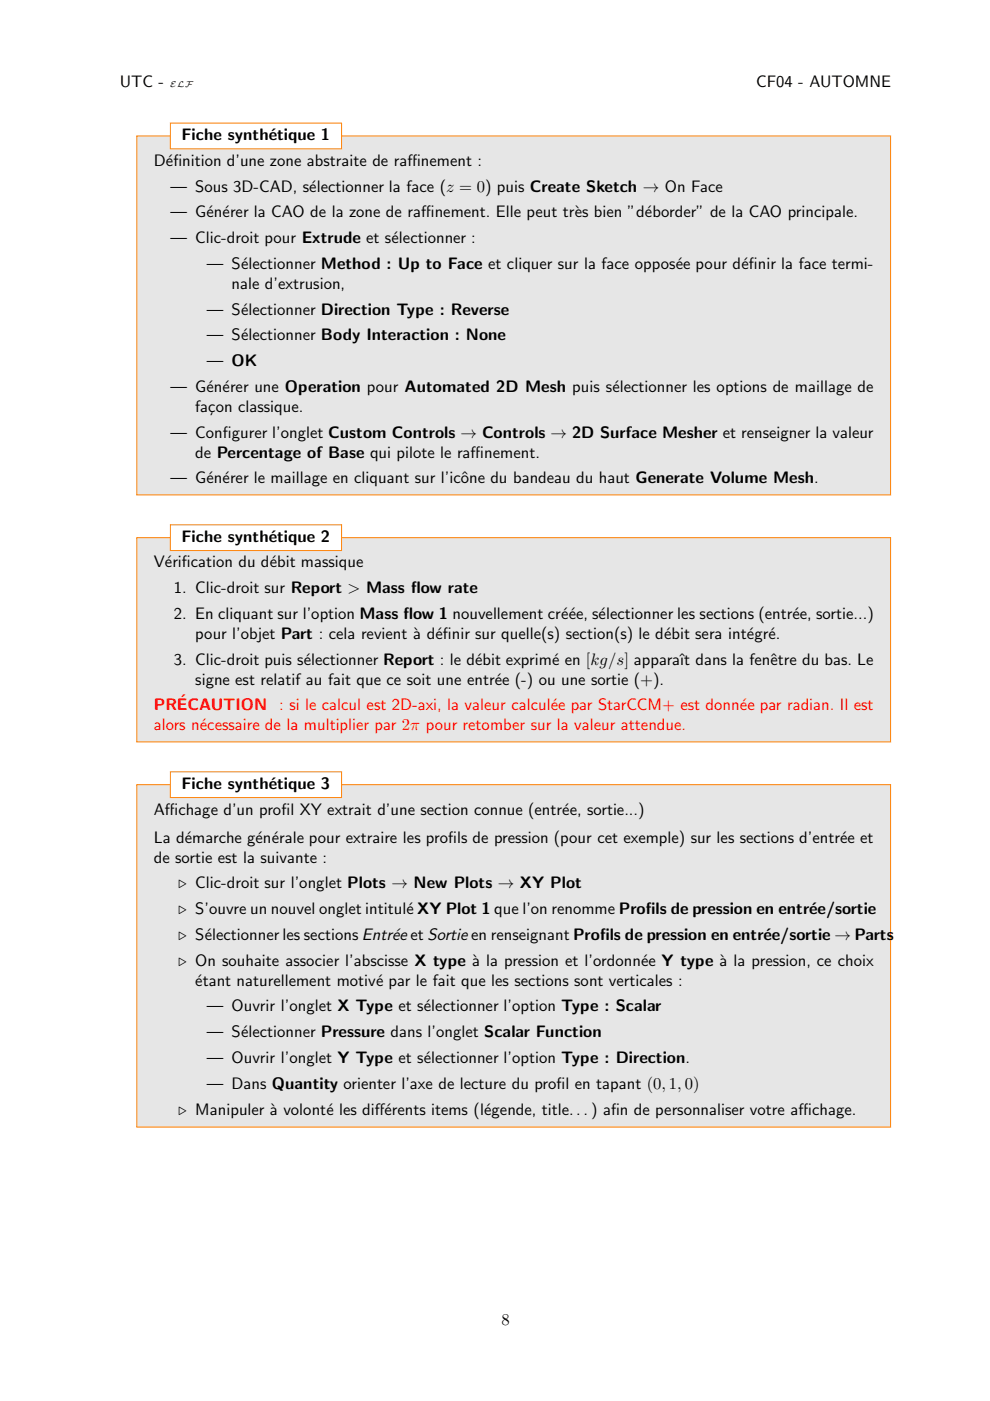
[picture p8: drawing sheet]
<svg xmlns="http://www.w3.org/2000/svg" width="210mm" height="297mm" viewBox="0 0 210 297" stroke-linecap="round" stroke-linejoin="round" font-family="sans-serif">
<defs><g id="words">
<g font-size="3.5">
<text x="25.4" y="18.4">UTC -</text>
<text x="160.3" y="18.4">CF04 - AUTOMNE</text>
<text x="38.5" y="29.7">Fiche synth´</text>
<text x="57" y="29.7">etique 1</text>
<text x="32.6" y="35.1">D´inition d’une zone abstraite de raf</text>
<text x="35.2" y="35.1">ef</text>
<text x="86.4" y="35.1">f</text>
<text x="86.4" y="35.1">inement :</text>
<text x="36.1" y="40.6">— Sous 3D-CAD, s´</text>
<text x="65.6" y="40.6">electionner la face (z = 0) puis Create Sketch → On Face</text>
<text x="36.1" y="46.1">— G´ erer la CAO de la zone de raf</text>
<text x="43.8" y="46.1">en´</text>
<text x="89.3" y="46.1">f</text>
<text x="89.3" y="46.1">inement. Elle peut tr`</text>
<text x="121.8" y="46.1">es bien ”d´</text>
<text x="136.7" y="46.1">eborder” de la CAO principale.</text>
<text x="36.1" y="51.6">— Clic-droit pour Extrude et s´</text>
<text x="83" y="51.6">electionner :</text>
<text x="43.9" y="57">— S´</text>
<text x="51.1" y="57">electionner Method : Up to Face et cliquer sur la face oppos´</text>
<text x="143.3" y="57">ee pour d´inir la face termi-</text>
<text x="157.2" y="57">ef</text>
<text x="49.1" y="61.2">nale d’extrusion,</text>
<text x="43.9" y="66.7">— S´</text>
<text x="51.1" y="66.7">electionner Direction Type : Reverse</text>
<text x="43.9" y="72.2">— S´</text>
<text x="43.9" y="77.6">— OK</text>
<text x="51.1" y="72.2">electionner Body Interaction : None</text>
<text x="36.1" y="83.1">— G´ erer une Operation pour Automated 2D Mesh puis s´</text>
<text x="43.8" y="83.1">en´</text>
<text x="129.8" y="83.1">electionner les options de maillage de</text>
<text x="41.4" y="87.3">fa¸con classique.</text>
<text x="36.1" y="92.8">— Conf</text>
<text x="47.3" y="92.8">igurer l’onglet Custom Controls → Controls → 2D Surface Mesher et renseigner la valeur</text>
<text x="41.4" y="97">de Percentage of Base qui pilote le raf</text>
<text x="99.8" y="97">f</text>
<text x="99.8" y="97">inement.</text>
<text x="36.1" y="102.5">— G´ erer le maillage en cliquant sur l’icˆ</text>
<text x="43.8" y="102.5">en´</text>
<text x="97.7" y="102.5">one du bandeau du haut Generate Volume Mesh.</text>
<text x="38.5" y="114.9">Fiche synth´</text>
<text x="57" y="114.9">etique 2</text>
<text x="32.6" y="120.3">V´ ication du d´</text>
<text x="35" y="120.3">erif</text>
<text x="36.9" y="125.8">1. Clic-droit sur Report &gt; Mass f</text>
<text x="57.2" y="120.3">ebit massique</text>
<text x="87.2" y="125.8">low rate</text>
<text x="36.9" y="131.3">2. En cliquant sur l’option Mass f</text>
<text x="85.5" y="131.3">low 1 nouvellement cr´ee, s´</text>
<text x="119" y="131.3">e´</text>
<text x="126.9" y="131.3">electionner les sections (entr´</text>
<text x="168" y="131.3">ee, sortie...)</text>
<text x="41.4" y="135.5">pour l’objet Part : cela revient `</text>
<text x="87.6" y="135.5">a d´inir sur quelle(s) section(s) le d´</text>
<text x="92.3" y="135.5">ef</text>
<text x="140.8" y="135.5">ebit sera int´</text>
<text x="158.4" y="135.5">egr´</text>
<text x="162.9" y="135.5">e.</text>
<text x="36.9" y="140.9">3. Clic-droit puis s´</text>
<text x="64.4" y="140.9">electionner Report : le d´</text>
<text x="100.8" y="140.9">ebit exprim´</text>
<text x="117.1" y="140.9">e en [kg/s] apparaˆıt dans la fenˆ</text>
<text x="163.4" y="140.9">etre du bas. Le</text>
<text x="41.4" y="145.2">signe est relatif au fait que ce soit une entr´</text>
<text x="104.9" y="145.2">ee (-) ou une sortie (+).</text>
<text x="38.5" y="167.2">Fiche synth´</text>
<text x="57" y="167.2">etique 3</text>
<text x="32.6" y="172.9">Af</text>
<text x="34.9" y="172.9">f</text>
<text x="34.9" y="172.9">ichage d’un prof</text>
<text x="59.7" y="172.9">il XY extrait d’une section connue (entr´</text>
<text x="119.2" y="172.9">ee, sortie...)</text>
<text x="32.6" y="178.6">La d´</text>
<text x="39.2" y="178.6">emarche g´ erale pour extraire les prof</text>
<text x="54.2" y="178.6">en´</text>
<text x="95" y="178.6">ils de pression (pour cet exemple) sur les sections d’entr´</text>
<text x="178.1" y="178.6">ee et</text>
<text x="32.6" y="182.9">de sortie est la suivante :</text>
<text x="37.9" y="188.3">⊲ Clic-droit sur l’onglet Plots → New Plots → XY Plot</text>
<text x="37.9" y="193.8">⊲ S’ouvre un nouvel onglet intitul´ XY Plot 1 que l’on renomme Prof</text>
<text x="86.2" y="193.8">e</text>
<text x="136.9" y="193.8">ils de pression en entr´</text>
<text x="171.6" y="193.8">ee/sortie</text>
<text x="37.9" y="199.3">⊲ S´</text>
<text x="43.4" y="199.3">electionner les sections Entr´</text>
<text x="83.1" y="199.3">ee et Sortie en renseignant Prof</text>
<text x="127.2" y="199.3">ils de pression en entr´</text>
<text x="161.9" y="199.3">ee/sortie → Parts</text>
<text x="37.9" y="204.8">⊲ On souhaite associer l’abscisse X type `</text>
<text x="41.3" y="209">´</text>
<text x="41.4" y="209">etant naturellement motiv´</text>
<text x="79.7" y="209">e par le fait que les sections sont verticales :</text>
<text x="100.1" y="204.8">a la pression et l’ordonn´</text>
<text x="135.9" y="204.8">ee Y type `</text>
<text x="152.5" y="204.8">a la pression, ce choix</text>
<text x="43.9" y="214.4">— Ouvrir l’onglet X Type et s´</text>
<text x="89.9" y="214.4">electionner l’option Type : Scalar</text>
<text x="43.9" y="219.9">— S´</text>
<text x="51.1" y="219.9">electionner Pressure dans l’onglet Scalar Function</text>
<text x="43.9" y="225.4">— Ouvrir l’onglet Y Type et s´</text>
<text x="89.9" y="225.4">electionner l’option Type : Direction.</text>
<text x="43.9" y="230.8">— Dans Quantity orienter l’axe de lecture du prof</text>
<text x="118" y="230.8">il en tapant (0,1,0)</text>
<text x="37.9" y="236.3">⊲ Manipuler `</text>
<text x="57.2" y="236.3">a volont´</text>
<text x="69.2" y="236.3">e les diferents items (l´</text>
<text x="79.5" y="236.3">f´</text>
<text x="102.7" y="236.3">egende, title...) af</text>
<text x="129.5" y="236.3">in de personnaliser votre af</text>
<text x="169.3" y="236.3">f</text>
<text x="169.3" y="236.3">ichage.</text>
<text x="106.3" y="280.9">8</text>
</g>
<g font-size="3.5" fill="#f00">
<text x="37.7" y="149.8">´</text>
<text x="32.6" y="154.8">alors n´</text>
<text x="32.6" y="150.6">PRECAUTION</text>
<text x="42.4" y="154.8">ecessaire de la multiplier par 2π pour retomber sur la valeur attendue.</text>
<text x="59.2" y="150.6">: si le calcul est 2D-axi, la valeur calcul´</text>
<text x="116.8" y="150.6">ee par StarCCM+ est donn´</text>
<text x="156.9" y="150.6">ee par radian. Il est</text>
</g>
<text font-size="1.8" x="36" y="18.4">ELF</text>
</g></defs>
<path d="M29 28.8h159.8v76.1h-159.8z" fill="#e6e6e6"/>
<path d="M29 28.8h159.8v76.1h-159.8z" fill="none" stroke="#ff8000" stroke-width=".21"/>
<path d="M36.1 26.1h36.3v5.5h-36.3z" fill="#fff"/>
<path d="M36.1 26.1h36.3v5.5h-36.3z" fill="none" stroke="#ff8000" stroke-width=".21"/>
<path d="M29 114h159.8v43.3h-159.8z" fill="#e6e6e6"/>
<path d="M29 114h159.8v43.3h-159.8z" fill="none" stroke="#ff8000" stroke-width=".21"/>
<path d="M36.1 111.3h36.3v5.4h-36.3z" fill="#fff"/>
<path d="M36.1 111.3h36.3v5.4h-36.3z" fill="none" stroke="#ff8000" stroke-width=".21"/>
<path d="M29 166.4h159.8v72.6h-159.8z" fill="#e6e6e6"/>
<path d="M29 166.4h159.8v72.6h-159.8z" fill="none" stroke="#ff8000" stroke-width=".21"/>
<path d="M36.1 163.6h36.3v5.5h-36.3z" fill="#fff"/>
<path d="M36.1 163.6h36.3v5.5h-36.3z" fill="none" stroke="#ff8000" stroke-width=".21"/>
<use href="#words"/>
</svg>
